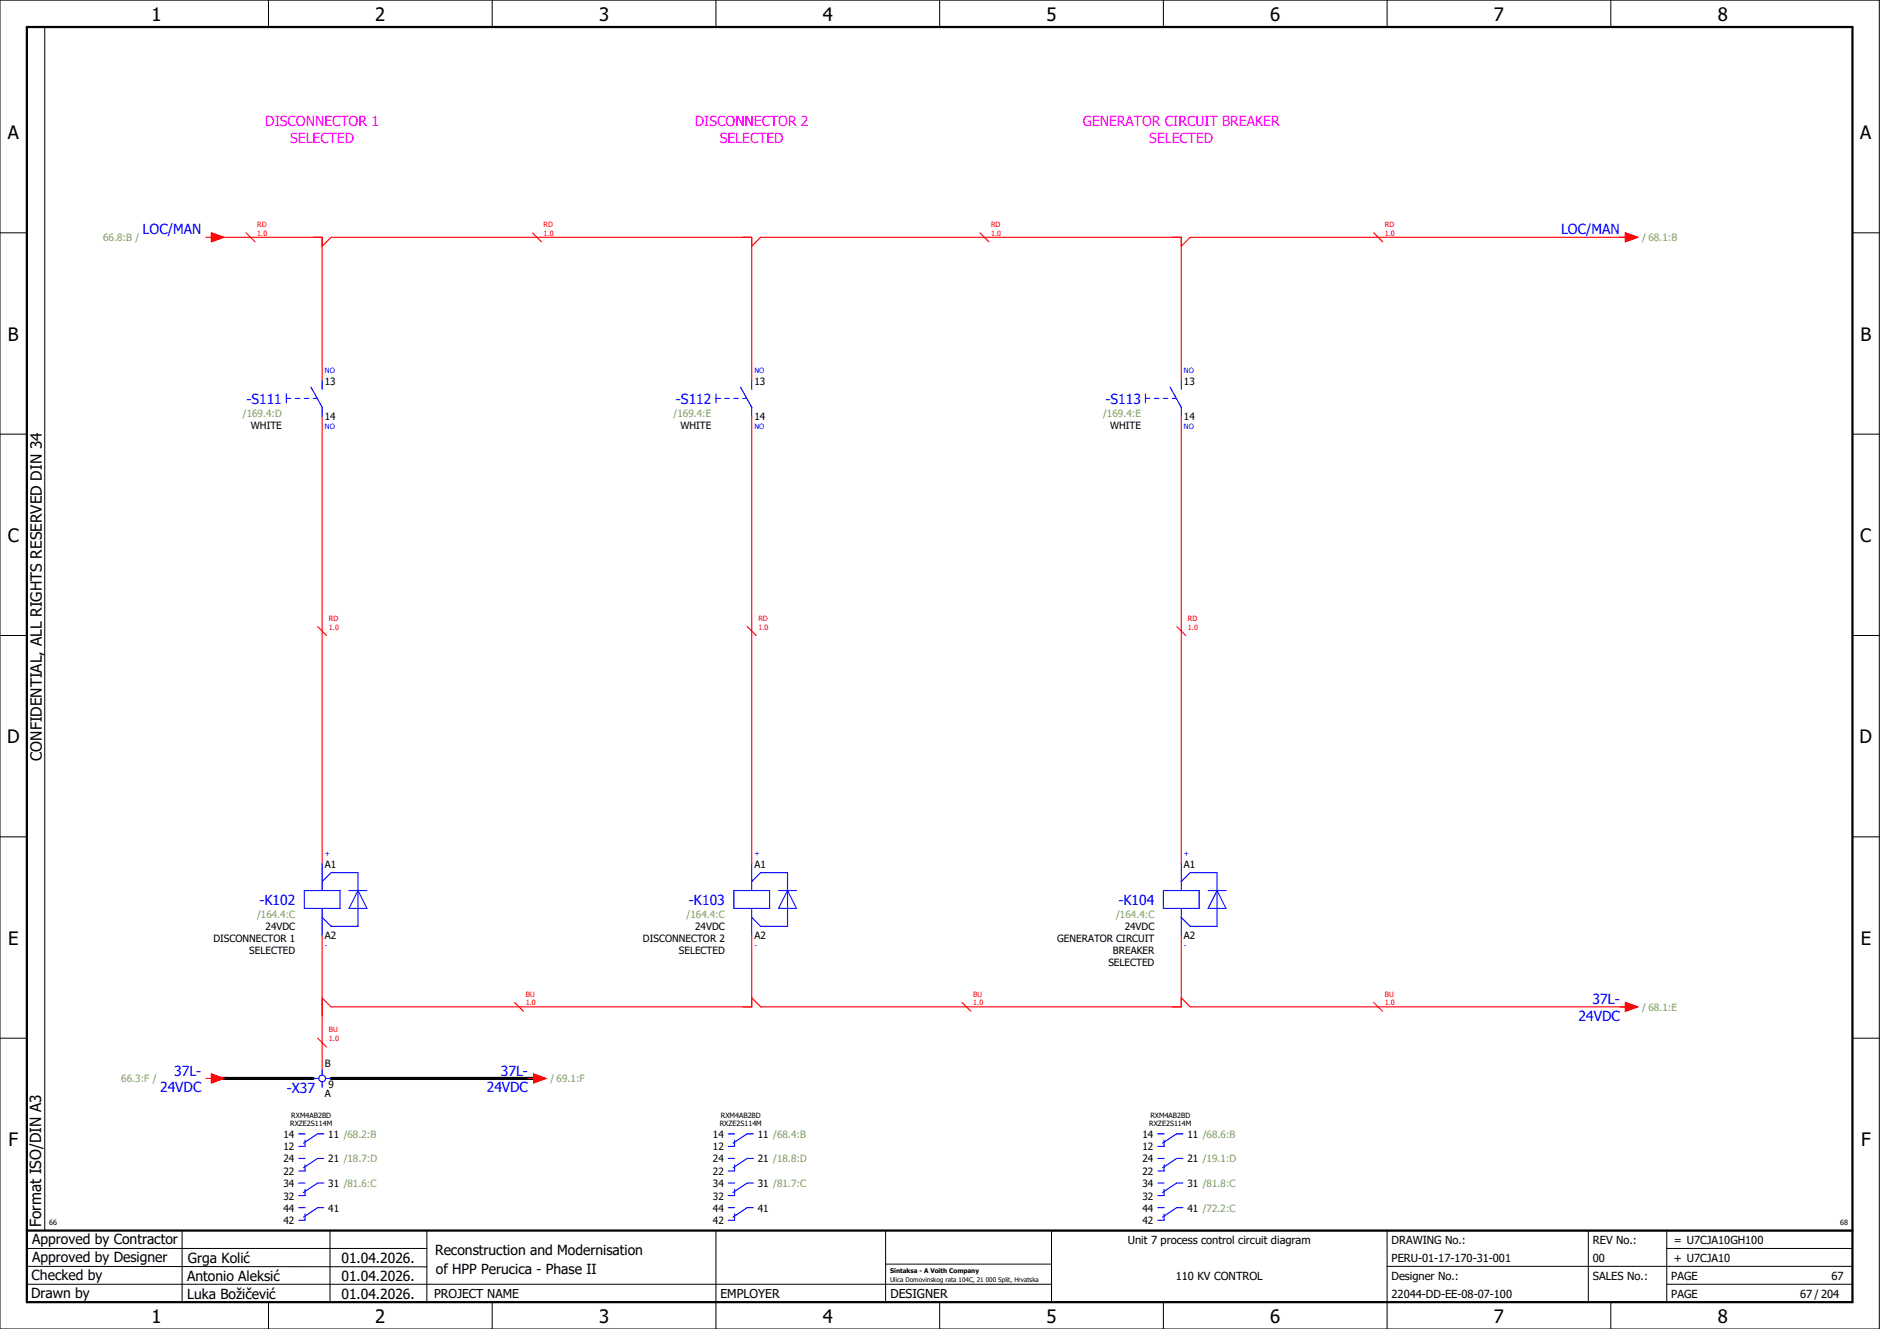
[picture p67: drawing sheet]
<svg xmlns="http://www.w3.org/2000/svg" width="420mm" height="297mm" viewBox="0 0 420 297" stroke-linecap="round" stroke-linejoin="round" font-family="sans-serif">
<defs><g id="words">
<g font-size="4.1">
<text x="33.9" y="4.7">1</text>
<text x="83.9" y="4.7">2</text>
<text x="133.9" y="4.7">3</text>
<text x="183.9" y="4.7">4</text>
<text x="233.9" y="4.7">5</text>
<text x="283.9" y="4.7">6</text>
<text x="333.9" y="4.7">7</text>
<text x="383.9" y="4.7">8</text>
<text x="1.8" y="31.2">A</text>
<text x="415.8" y="31.2">A</text>
<text x="1.8" y="76.2">B</text>
<text x="415.8" y="76.2">B</text>
<text x="1.8" y="121.2">C</text>
<text x="415.8" y="121.2">C</text>
<text x="1.6" y="166.2">D</text>
<text x="415.6" y="166.2">D</text>
<text x="1.8" y="211.2">E</text>
<text x="415.8" y="211.2">E</text>
<text x="1.9" y="256.2">F</text>
<text x="415.9" y="256.2">F</text>
<text x="33.9" y="295.7">1</text>
<text x="83.9" y="295.7">2</text>
<text x="133.9" y="295.7">3</text>
<text x="183.9" y="295.7">4</text>
<text x="233.9" y="295.7">5</text>
<text x="283.9" y="295.7">6</text>
<text x="333.9" y="295.7">7</text>
<text x="383.9" y="295.7">8</text>
</g>
<g font-size="3.4">
<text x="9.4" y="170" transform="rotate(-90 9.4 170)">CONFIDENTIAL, ALL RIGHTS RESERVED DIN 34</text>
<text x="9.2" y="274.3" transform="rotate(-90 9.2 274.3)">Format ISO/DIN A3</text>
</g>
<g font-size="3.1" fill="#f0f">
<text x="59.3" y="28.1">DISCONNECTOR 1</text>
<text x="155.3" y="28.1">DISCONNECTOR 2</text>
<text x="242" y="28.1">GENERATOR CIRCUIT BREAKER</text>
<text x="64.9" y="31.9">SELECTED</text>
<text x="160.9" y="31.9">SELECTED</text>
<text x="256.9" y="31.9">SELECTED</text>
</g>
<g font-size="3.1" fill="#00f">
<text x="31.9" y="52.4">LOC/MAN</text>
<text x="348.9" y="52.4">LOC/MAN</text>
<text x="55.1" y="90.3">-S111</text>
<text x="151.1" y="90.3">-S112</text>
<text x="247.1" y="90.3">-S113</text>
<text x="58" y="202.3">-K102</text>
<text x="154" y="202.3">-K103</text>
<text x="250" y="202.3">-K104</text>
<text x="355.9" y="224.4">37L-</text>
<text x="352.8" y="228.1">24VDC</text>
<text x="35.8" y="244.1">24VDC</text>
<text x="38.9" y="240.4">37L-</text>
<text x="64.1" y="244.3">-X37</text>
<text x="108.8" y="244.1">24VDC</text>
<text x="111.9" y="240.4">37L-</text>
</g>
<g font-size="3.1">
<text x="7.2" y="278.1">Approved by Contractor</text>
<text x="97.2" y="280.5">Reconstruction and Modernisation</text>
<text x="7.1" y="286.1">Checked by</text>
<text x="7.2" y="282.1">Approved by Designer</text>
<text x="41.8" y="286.2">Antonio Aleksić</text>
<text x="42" y="282.3">Grga Kolić</text>
<text x="76.3" y="282.3">01.04.2026.</text>
<text x="76.3" y="286.3">01.04.2026.</text>
<text x="97.4" y="284.8">of HPP Perucica - Phase II</text>
<text x="6.9" y="290">Drawn by</text>
<text x="41.8" y="290.3">Luka Božičević</text>
<text x="76.3" y="290.3">01.04.2026.</text>
</g>
<g font-size="2.7">
<text x="97" y="290.1">PROJECT NAME</text>
<text x="161" y="290.1">EMPLOYER</text>
<text x="199" y="290.1">DESIGNER</text>
</g>
<g font-size="2.5">
<text x="252" y="278">Unit 7 process control circuit diagram</text>
<text x="311" y="278">DRAWING No.:</text>
<text x="356" y="278">REV No.:</text>
<text x="374.1" y="278">= U7CJA10GH100</text>
<text x="262.8" y="286">110 KV CONTROL</text>
<text x="311" y="286">Designer No.:</text>
<text x="311" y="282">PERU-01-17-170-31-001</text>
<text x="356" y="286">SALES No.:</text>
<text x="356" y="282">00</text>
<text x="373.5" y="286">PAGE</text>
<text x="374.1" y="282.1">+ U7CJA10</text>
<text x="409.3" y="286">67</text>
<text x="311" y="290">22044-DD-EE-08-07-100</text>
<text x="373.5" y="290">PAGE</text>
<text x="402.3" y="290">67 / 204</text>
</g>
<g font-size="2.2" fill="#7ca552">
<text x="23" y="53.9">66.8:B /</text>
<text x="367" y="53.9">/ 68.1:B</text>
<text x="54.3" y="93.2">/169.4:D</text>
<text x="150.5" y="93.2">/169.4:E</text>
<text x="246.5" y="93.2">/169.4:E</text>
<text x="57.5" y="205.2">/164.4:C</text>
<text x="153.5" y="205.2">/164.4:C</text>
<text x="249.5" y="205.2">/164.4:C</text>
<text x="367" y="225.9">/ 68.1:E</text>
<text x="27.1" y="241.9">66.3:F /</text>
<text x="123" y="241.9">/ 69.1:F</text>
</g>
<g font-size="2.2">
<text x="72.6" y="86">13</text>
<text x="168.6" y="86">13</text>
<text x="264.6" y="86">13</text>
<text x="56.1" y="95.9">WHITE</text>
<text x="72.6" y="93.9">14</text>
<text x="152.1" y="95.9">WHITE</text>
<text x="168.6" y="93.9">14</text>
<text x="248.1" y="95.9">WHITE</text>
<text x="264.6" y="93.9">14</text>
<text x="72.6" y="194">A1</text>
<text x="168.6" y="194">A1</text>
<text x="264.6" y="194">A1</text>
<text x="59.4" y="207.9">24VDC</text>
<text x="72.6" y="209.9">A2</text>
<text x="155.4" y="207.9">24VDC</text>
<text x="168.6" y="209.9">A2</text>
<text x="251.4" y="207.9">24VDC</text>
<text x="264.6" y="209.9">A2</text>
<text x="47.7" y="210.6">DISCONNECTOR 1</text>
<text x="55.7" y="213.3">SELECTED</text>
<text x="143.7" y="210.6">DISCONNECTOR 2</text>
<text x="151.7" y="213.3">SELECTED</text>
<text x="236.3" y="210.6">GENERATOR CIRCUIT</text>
<text x="247.7" y="216">SELECTED</text>
<text x="248.7" y="213.3">BREAKER</text>
<text x="72.6" y="238.6">B</text>
<text x="72.6" y="245.3">A</text>
<text x="73.4" y="243.3">9</text>
<text x="63.3" y="257.1">12</text>
<text x="63.3" y="254.3">14</text>
<text x="73.4" y="254.3">11 /68.2:B</text>
<text x="159.3" y="257.1">12</text>
<text x="159.3" y="254.3">14</text>
<text x="169.4" y="254.3">11 /68.4:B</text>
<text x="255.3" y="257.1">12</text>
<text x="255.3" y="254.3">14</text>
<text x="265.4" y="254.3">11 /68.6:B</text>
<text x="63.3" y="262.6">22</text>
<text x="63.3" y="259.8">24</text>
<text x="73.4" y="259.8">21 /18.7:D</text>
<text x="159.3" y="262.6">22</text>
<text x="159.3" y="259.8">24</text>
<text x="169.4" y="259.8">21 /18.8:D</text>
<text x="255.3" y="262.6">22</text>
<text x="255.3" y="259.8">24</text>
<text x="265.4" y="259.8">21 /19.1:D</text>
<text x="63.3" y="268.1">32</text>
<text x="63.3" y="265.3">34</text>
<text x="73.4" y="265.3">31 /81.6:C</text>
<text x="159.3" y="268.1">32</text>
<text x="159.3" y="265.3">34</text>
<text x="169.4" y="265.3">31 /81.7:C</text>
<text x="255.3" y="268.1">32</text>
<text x="255.3" y="265.3">34</text>
<text x="265.4" y="265.3">31 /81.8:C</text>
<text x="63.3" y="273.6">42</text>
<text x="63.3" y="270.8">44</text>
<text x="73.4" y="270.8">41</text>
<text x="159.3" y="273.6">42</text>
<text x="159.3" y="270.8">44</text>
<text x="169.4" y="270.8">41</text>
<text x="255.3" y="273.6">42</text>
<text x="255.3" y="270.8">44</text>
<text x="265.4" y="270.8">41 /72.2:C</text>
</g>
<g font-size="1.6" fill="#f00">
<text x="57.5" y="52.7">1.0</text>
<text x="57.5" y="50.8">RD</text>
<text x="121.5" y="52.7">1.0</text>
<text x="121.5" y="50.8">RD</text>
<text x="221.5" y="52.7">1.0</text>
<text x="221.5" y="50.8">RD</text>
<text x="309.5" y="52.7">1.0</text>
<text x="309.5" y="50.8">RD</text>
<text x="73.5" y="140.7">1.0</text>
<text x="73.5" y="138.8">RD</text>
<text x="169.5" y="140.7">1.0</text>
<text x="169.5" y="138.8">RD</text>
<text x="265.5" y="140.7">1.0</text>
<text x="265.5" y="138.8">RD</text>
<text x="117.5" y="224.7">1.0</text>
<text x="117.5" y="222.8">BU</text>
<text x="217.5" y="224.7">1.0</text>
<text x="217.5" y="222.8">BU</text>
<text x="309.5" y="224.7">1.0</text>
<text x="309.5" y="222.8">BU</text>
<text x="73.5" y="232.7">1.0</text>
<text x="73.5" y="230.8">BU</text>
</g>
<g font-size="1.6" fill="#00f">
<text x="72.6" y="83.4">NO</text>
<text x="168.6" y="83.4">NO</text>
<text x="264.6" y="83.4">NO</text>
<text x="72.6" y="96">NO</text>
<text x="168.6" y="96">NO</text>
<text x="264.6" y="96">NO</text>
<text x="72.6" y="191.4">+</text>
<text x="168.6" y="191.4">+</text>
<text x="264.6" y="191.4">+</text>
<text x="72.6" y="212">-</text>
<text x="168.6" y="212">-</text>
<text x="264.6" y="212">-</text>
</g>
<g font-size="1.6">
<text x="64.9" y="251.7">RXZE2S114M</text>
<text x="65.1" y="249.8">RXM4AB2BD</text>
<text x="160.9" y="251.7">RXZE2S114M</text>
<text x="161.1" y="249.8">RXM4AB2BD</text>
<text x="256.9" y="251.7">RXZE2S114M</text>
<text x="257.1" y="249.8">RXM4AB2BD</text>
<text x="11" y="273.7">66</text>
<text x="411.2" y="273.7">68</text>
</g>
<g font-size="1.4">
<text x="198.9" y="284.4">Sintaksa - A Voith Company</text>
<text x="198.9" y="286.4">Ulica Domovinskog rata 104C, 21 000 Split, Hrvatska</text>
</g>
</g></defs>
<g fill="none" stroke="#000" stroke-width=".22">
<path d="M0 0h420v297h-420zM10 6v269M60 0v6M110 0v6M160 0v6M210 0v6M260 0v6M310 0v6M360 0v6M0 52h6M414 52h6M0 97h6"/>
<path d="M414 97h6M0 142h6M414 142h6M414 176.3v87.4M0 187h6M414 187h6M0 232h6M414 232h6M6 279h89.4M40.7 275v16M73.7 274.9v16M95.4 275.1v16"/>
<path d="M160 275v22M197.9 275.1v16M310 275v22M355 275v16M372.5 279h41.5M372.5 275v16M414 275h-179v16M6 283l89.4 .1M6 287h229M60 291v6M110 291v6M197.9 282.5h37.1"/>
<path d="M210 291v6M260 291v6M310 283h104M360 291v6M372.5 287h41.5"/>
</g>
<path d="M6 6h408v285h-408zM6 275h408" fill="none" stroke="#000" stroke-width=".5"/>
<g fill="none" stroke="#f00" stroke-width=".25">
<path d="M46 53h1.2M47.2 52l2.8 1-2.8 1zM48 53h24v32M55 52l2 2M72 55l2-2h94v32M119 52l2 2M168 55l2-2h94v32M219 52l2 2M307 52l2 2M363.3 52l2.7 1-2.7 1zM364 53h-98l-2 2M72 93v100"/>
<path d="M168 93v100M264 93v100M71 140l2 2M167 140l2 2M263 140l2 2M72 209v30M168 209v16h-94l-2-2M264 209v16h-94l-2-2M71 232l2 2M115 224l2 2M215 224l2 2M264 223l2 2h98"/>
<path d="M307 224l2 2M363.3 224l2.7 1-2.7 1zM46 241h1.2M47.2 240l2.8 1-2.8 1zM118 241h1.2M119.2 240l2.8 1-2.8 1z"/>
</g>
<path d="M48 241h22M74 241h46" fill="none" stroke="#000" stroke-width=".7"/>
<g fill="none" stroke="#00f" stroke-width=".25">
<path d="M64 88v2M64 89h1M66 89h1M68 89h1M69.5 86.5l2.5 4.5v2M70 89h.9M72 85v2M160 89h1M160 88v2M162 89h1M164 89h1M165.5 86.5l2.5 4.5v2"/>
<path d="M166 89h.9M168 85v2M256 89h1M256 88v2M258 89h1M260 89h1M261.5 86.5l2.5 4.5v2M262 89h.9M264 85v2M68 199h8v4h-8zM72 193v6M72 197l2-2h6v12h-6l-2-2"/>
<path d="M78 199h4M80 199h.1M80 199l2 4h-4zM164 199h8v4h-8zM168 197l2-2h6v12h-6l-2-2M168 193v6M174 199h4M176 199h.1M176 199l2 4h-4zM260 199h8v4h-8zM264 197l2-2h6v12h-6l-2-2M264 193v6"/>
<path d="M270 199h4M272 199h.1M272 199l2 4h-4zM72 203v6M168 203v6M264 203v6M72 239v1.3M66.8 253.4h1.4M66.8 258.9h1.4M68.2 254.8v1.4h-1.4M70 241h1.3M72 241.8v1.2"/>
<path d="M72.4 253.4h-1.4l-3.2 2.1M72.4 258.9h-1.4l-3.2 2.1M72.7 241h1.3M162.8 253.4h1.4M162.8 258.9h1.4M164.2 254.8v1.4h-1.4M168.4 253.4h-1.4l-3.2 2.1M168.4 258.9h-1.4l-3.2 2.1M258.8 253.4h1.4M258.8 258.9h1.4M260.2 254.8v1.4h-1.4M264.4 253.4h-1.4l-3.2 2.1"/>
<path d="M264.4 258.9h-1.4l-3.2 2.1M66.8 264.4h1.4M66.8 269.9h1.4M68.2 260.3v1.4h-1.4M68.2 265.8v1.4h-1.4M68.2 271.3v1.4h-1.4M72.4 264.4h-1.4l-3.2 2.1M72.4 269.9h-1.4l-3.2 2.1M162.8 264.4h1.4M162.8 269.9h1.4M164.2 260.3v1.4h-1.4M164.2 265.8v1.4h-1.4"/>
<path d="M164.2 271.3v1.4h-1.4M168.4 264.4h-1.4l-3.2 2.1M168.4 269.9h-1.4l-3.2 2.1M258.8 264.4h1.4M258.8 269.9h1.4M260.2 260.3v1.4h-1.4M260.2 265.8v1.4h-1.4M260.2 271.3v1.4h-1.4M264.4 264.4h-1.4l-3.2 2.1M264.4 269.9h-1.4l-3.2 2.1"/>
<circle cx="72" cy="241" r=".75"/>
</g>
<g fill="#f00" stroke="#f00" stroke-width=".22">
<path d="M47.2 240l2.8 1-2.8 1z"/>
<path d="M119.2 240l2.8 1-2.8 1z"/>
<path d="M47.2 52l2.8 1-2.8 1z"/>
<path d="M363.3 52l2.7 1-2.7 1z"/>
<path d="M363.3 224l2.7 1-2.7 1z"/>
</g>
<use href="#words"/>
</svg>
